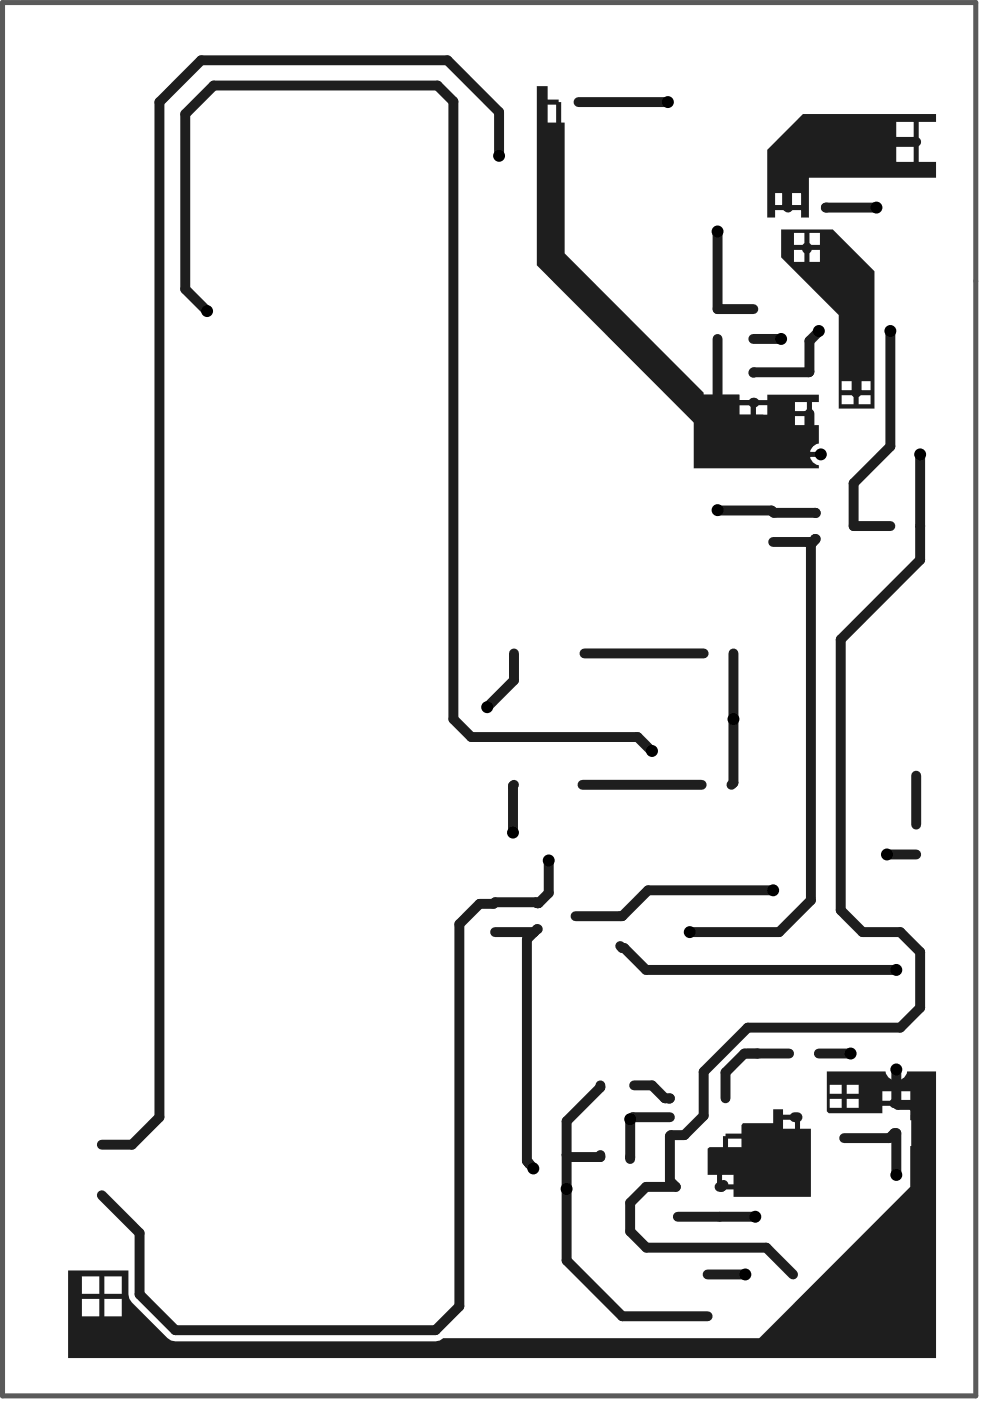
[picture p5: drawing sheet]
<svg xmlns="http://www.w3.org/2000/svg" width="164mm" height="234mm" viewBox="0 0 164 234" stroke-linecap="round" stroke-linejoin="round" font-family="sans-serif">
<path d="M.4 .4h162.8v233h-162.8z" fill="none" stroke="#5a5a5a" stroke-width=".84"/>
<g fill="#1e1e1e">
<path d="M118.3 192.1l.3-.3h2.3v-1.8h.4v-.5h2.7v-1.4l.2-.3h5.1v-2.3h1.6v.9h2.5v.4h.4v1.9h1.8v11.4h-12.9v-1.2h-2.4v-.5h-.4v-2h-1.6zM130.9 187.2v1.5h2v-1.5zM121.7 190.4v1.4h2.3v-1.4zM120.7 196.4v1.6h2v-1.6z"/>
<path d="M116 66h7.6v.9h4.7v-.9h8.6v1.2h-1.1v3.9h1.1v3.1a1.68 1.68 0 0 0-1.4 1.4h1.8v.8h-1.8a1.68 1.68 0 0 0 1.4 1.4v.5h-20.9zM132.9 67.2v1.5h2v-1.5zM126.4 67.7v1.6h1.9v-1.6zM123.6 67.7v1.6h1.9v-1.6zM132.9 69.6v1.5h2v-1.5z"/>
<path d="M134.3 19.1h22.2v1.3h-2.9v6.7h2.9v2.6h-21.2v6.7h-1.3v-1.3h-4.4v1.3h-1.3v-11.3zM149.9 20.4v2.9h2.9v-2.9zM149.9 24.1v3h2.9v-3zM132.2 32.3v2h1.8v-2zM129.6 32.3v2h1.8v-2z"/>
<path d="M130.6 38.4h8.7l6.9 7v22.9h-5.9v-15.6l-9.7-9.7zM135.4 38.9v2h1.7v-2zM132.8 38.9v2h1.7v-2zM135.4 41.8v2h1.7v-2zM132.8 41.8v2h1.7v-2zM143.6 63.7v1.5h2v-1.5zM140.7 63.7v1.5h2v-1.5zM143.6 66.1v1.5h2v-1.5zM140.7 66.1v1.5h2v-1.5z"/>
<path d="M89.8 14.4h1.8v2.2h1.8v.5h.4v3.4h.6v21.9l23.3 23.3v.3h5.9v.9h2.4v.4h.4v2h1.2v1.3h-11.6l-26.2-26.2zM91.6 17.5v3h1.4v-3zM123.6 67.7v1.6h1.9v-1.6z"/>
<path d="M11.4 212.4h10.1v4l.1 .7 .4 .6 6 6 .6 .4 .7 .2h43.5l.7-.2 .6-.4h52.9l25.2-25.3v-6.8h.2v-4.3h-.2v-2.4h-4.7v1.2h-8.9l-.3-.3v-6.7h9.8a1.68 1.68 0 0 0 1.4 1.5v-1.8h.8v1.8a1.68 1.68 0 0 0 1.4-1.5h4.8v48h-145.1zM141.6 181.4v1.5h2v-1.5zM138.7 181.4v1.5h2v-1.5zM150.3 182.5v1.5h1.9v-1.5zM147.5 182.5v1.5h2v-1.5zM141.6 183.7v1.5h2v-1.5zM138.7 183.7v1.5h2v-1.5zM17.5 213.4v2.9h2.9v-2.9zM13.7 213.4v2.9h2.9v-2.9zM17.5 217.2v2.9h2.9v-2.9zM13.7 217.2v2.9h2.9v-2.9z"/>
</g>
<g fill="none" stroke="#1e1e1e" stroke-width="1.7">
<path d="M120 68.7l.3 .3M75.8 120.2l3 3M82.8 150.9l-.3 .2M89.9 155.3l-.6 .5M91.8 149.3l-1.8 1.7h-.2l-.1-.1M103.7 153.2h.3M124.5 176.1h2.1M89.2 195.3v.1M100.4 181.5v.3M105.5 187.1l-.2 .1 .1 .1M111.2 183.6h.8l-.1 .1M112 197.4l1 1"/>
<path d="M112.2 189.8l-.2 .2M121 198.1l-.3 .3h-.4"/>
</g>
<g fill="#1e1e1e">
<circle cx="126.6" cy="176.1" r=".83"/>
<circle cx="126" cy="67.3" r=".83"/>
</g>
<path d="M131.6 34.5l.2 .2M136.9 55.3v.1M126.1 62.2l-.1 .1M136.4 85.7v.1M136.4 90.1l-.1 .2" fill="none" stroke="#1e1e1e" stroke-width="1.7"/>
<circle cx="138.1" cy="34.7" r=".83" fill="#1e1e1e"/>
<g fill="none" stroke="#1e1e1e" stroke-width="1.7">
<path d="M96.7 17.1h15M83.5 26.1v-7.4l-8.7-8.6h-41.2l-6.9 7v169.7l-4.6 4.6h-5.1M120 38.7v13h6M138.1 34.7h8.5M153.2 23.7h-18.3l-3.3 3.4v7.4M34.6 52l-3.6-3.6v-29.3l4.7-4.8h37.5l2.6 2.7v103.2M93.4 43.7l23.6 23.6M120 56.7v12M126 56.7h4.6M134.9 41.4v.2M136.9 55.4l-1.5 1.6-.1 5.2h-9.2M143.2 49.9v15.8"/>
<path d="M148.9 55.3v19.3l-6.2 6.2v7.2h6.2M135.4 69.2v4.9M153.9 76v17.6l-13.3 13.3v45.3l3.6 3.6h6.3l3.4 3.4v9.3l-3.4 3.3h-25.5l-7.3 7.4v7.4l-3.3 3.2h-2.2M120 85.3l9 .1 .4 .3h7M129.3 90.6h6.6M136.3 90.3l-.7 .7v59.5l-5.3 5.3h-15M85.9 109.3v4.4l-4.4 4.5M97.7 109.3h20M122.6 109.3v21.6l-.3 .3M78.8 123.2h27.8l2.4 2.4M85.9 131.2l-.1 .2v7.8M97.4 131.2h19.9"/>
<path d="M153.2 129.7v8.2M82.5 151.1h-2.3l-3.4 3.4v63.9l-4 4h-43.5l-6-6v-10.2l-6.3-6.4M82.8 155.8h6.5l-1.2 1.3v37l1.1 1.2M82.8 150.9h6.9M91.8 143.9v5.4M96.2 153.2h7.5M103.7 158.2l.3 .3h.4l3.6 3.7h41.9M129.3 148.9h-20.9l-4.4 4.3M148.3 142.9h4.9M124.5 176.1l-3.2 3.2v4.3M125 176.1h6.9M136.9 176.1h5.3"/>
<path d="M149.9 178.8v5.7M94.7 193.1l.4 .4h5.3v-.4M100.4 181.8l-5.7 5.7v23.3l9.3 9.3h14.3M105.4 193.5h.1M105.4 187.3v6.5M106 181.5h3l2.2 2.1M112 186.8h-6.2l-.3 .3M112 190v7.4M113 198.4h-5l-2.6 2.7v4.8l2.7 2.7h20l4.5 4.5M132.9 186.8h.5M141.2 190.3h7.5l.9-.8h.3v6.9M149.6 184.5h.3"/>
<path d="M149.9 184.5l.2 .2h2.4l2.4 2.4v12l-26.3 26.3h-102.9M113.3 203.4h13M118.3 213.1h6.3"/>
</g>
<g fill="#000">
<circle cx="111.7" cy="17.1" r="1"/>
<circle cx="83.5" cy="26.1" r="1"/>
<circle cx="120" cy="38.7" r="1"/>
<circle cx="146.6" cy="34.7" r="1"/>
<circle cx="34.6" cy="52" r="1"/>
<circle cx="130.6" cy="56.7" r="1"/>
<circle cx="136.9" cy="55.3" r="1"/>
<circle cx="148.9" cy="55.3" r="1"/>
<circle cx="137.3" cy="76" r="1"/>
<circle cx="153.9" cy="76" r="1"/>
<circle cx="120" cy="85.3" r="1"/>
<circle cx="81.5" cy="118.2" r="1"/>
<circle cx="85.8" cy="139.2" r="1"/>
<circle cx="109" cy="125.6" r="1"/>
<circle cx="122.6" cy="120.2" r="1"/>
<circle cx="91.8" cy="143.9" r="1"/>
<circle cx="115.3" cy="155.8" r="1"/>
<circle cx="129.3" cy="148.9" r="1"/>
<circle cx="148.3" cy="142.9" r="1"/>
<circle cx="142.2" cy="176.1" r="1"/>
<circle cx="149.9" cy="178.8" r="1"/>
<circle cx="149.9" cy="162.2" r="1"/>
<circle cx="89.2" cy="195.4" r="1"/>
<circle cx="94.7" cy="198.8" r="1"/>
<circle cx="105.4" cy="187.1" r="1"/>
<circle cx="149.9" cy="196.4" r="1"/>
<circle cx="124.6" cy="213.1" r="1"/>
<circle cx="126.3" cy="203.4" r="1"/>
</g>
</svg>
